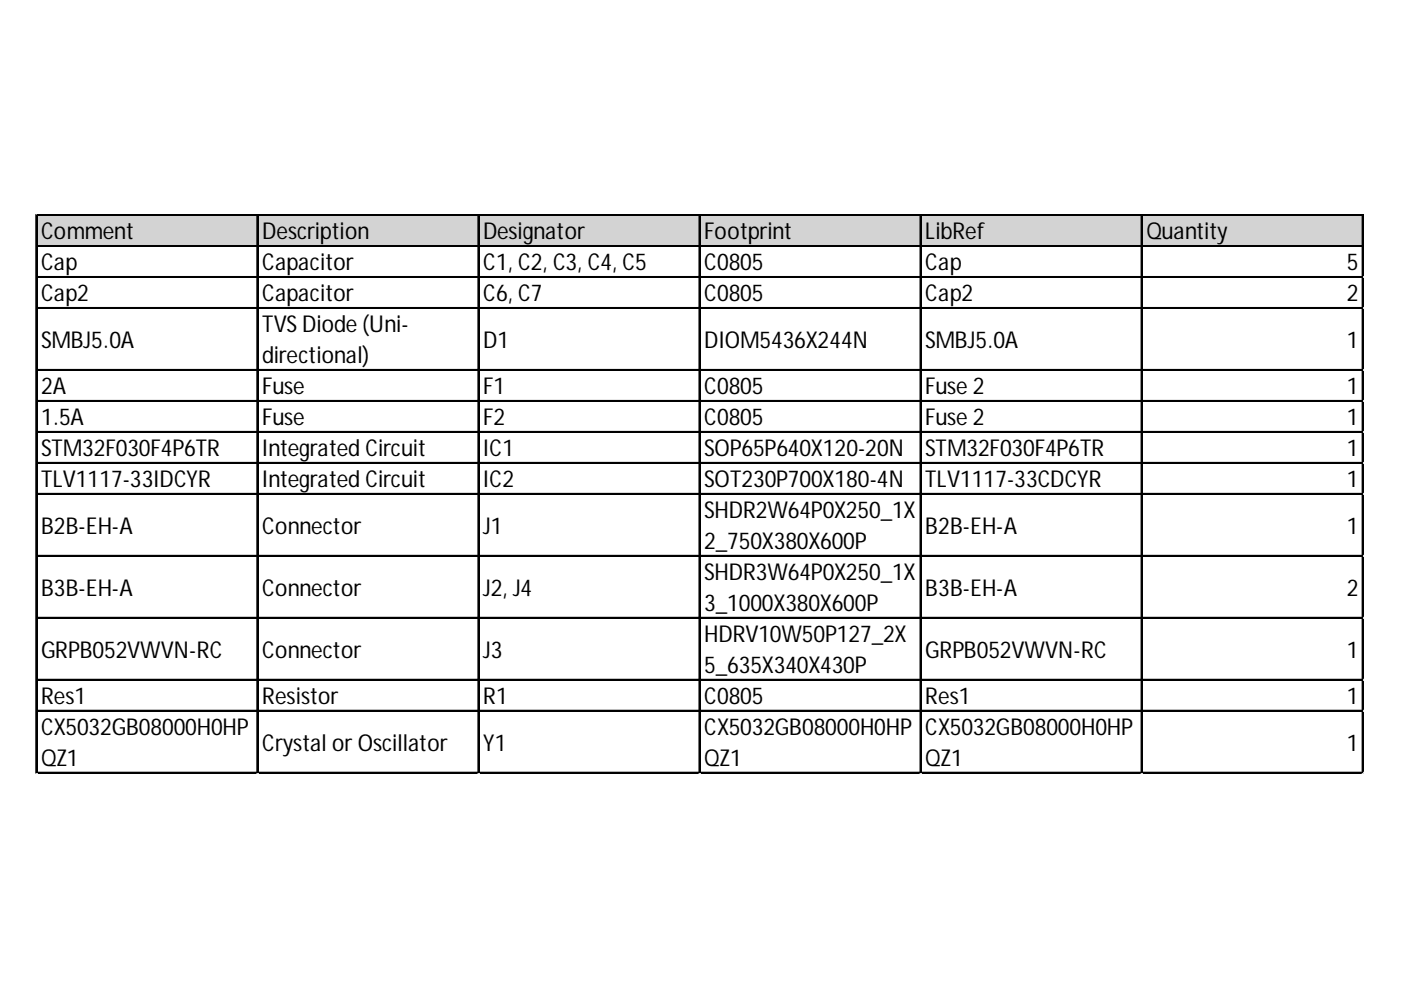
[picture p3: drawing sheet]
<svg xmlns="http://www.w3.org/2000/svg" width="297mm" height="210mm" viewBox="0 0 297 210" stroke-linecap="round" stroke-linejoin="round" font-family="sans-serif">
<defs><g id="words">
<g font-size="4.9">
<text x="8.7" y="50.8">Comment</text>
<text x="55.6" y="50.8">Description</text>
<text x="102.4" y="50.8">Designator</text>
<text x="149.3" y="50.8">Footprint</text>
<text x="196.2" y="50.8">LibRef</text>
<text x="243.1" y="50.8">Quantity</text>
<text x="8.7" y="57.3">Cap</text>
<text x="55.6" y="57.3">Capacitor</text>
<text x="102.4" y="57.3">C1, C2, C3, C4, C5</text>
<text x="149.3" y="57.3">C0805</text>
<text x="196.2" y="57.3">Cap</text>
<text x="285.5" y="57.3">5</text>
<text x="8.7" y="63.9">Cap2</text>
<text x="55.6" y="63.9">Capacitor</text>
<text x="102.4" y="63.9">C6, C7</text>
<text x="149.3" y="63.9">C0805</text>
<text x="196.2" y="63.9">Cap2</text>
<text x="285.5" y="63.9">2</text>
<text x="55.6" y="70.5">TVSDiode (Uni-</text>
<text x="8.7" y="73.7">SMBJ5.0A</text>
<text x="55.6" y="77">directional)</text>
<text x="102.4" y="73.7">D1</text>
<text x="149.3" y="73.7">DIOM5436X244N</text>
<text x="196.2" y="73.7">SMBJ5.0A</text>
<text x="285.5" y="73.7">1</text>
<text x="8.7" y="83.6">2A</text>
<text x="55.6" y="83.6">Fuse</text>
<text x="102.4" y="83.6">F1</text>
<text x="149.3" y="83.6">C0805</text>
<text x="196.2" y="83.6">Fuse 2</text>
<text x="285.5" y="83.6">1</text>
<text x="8.7" y="90.2">1.5A</text>
<text x="55.6" y="90.2">Fuse</text>
<text x="102.4" y="90.2">F2</text>
<text x="149.3" y="90.2">C0805</text>
<text x="196.2" y="90.2">Fuse 2</text>
<text x="285.5" y="90.2">1</text>
<text x="8.7" y="96.7">STM32F030F4P6TR</text>
<text x="55.6" y="96.7">Integrated Circuit</text>
<text x="102.4" y="96.7">IC1</text>
<text x="149.3" y="96.7">SOP65P640X120-20N</text>
<text x="196.2" y="96.7">STM32F030F4P6TR</text>
<text x="285.5" y="96.7">1</text>
<text x="8.7" y="103.3">TLV1117-33IDCYR</text>
<text x="55.6" y="103.3">Integrated Circuit</text>
<text x="102.4" y="103.3">IC2</text>
<text x="149.3" y="103.3">SOT230P700X180-4N</text>
<text x="196.2" y="103.3">TLV1117-33CDCYR</text>
<text x="285.5" y="103.3">1</text>
<text x="8.7" y="113.2">B2B-EH-A</text>
<text x="55.6" y="113.2">Connector</text>
<text x="102.4" y="113.2">J1</text>
<text x="149.3" y="109.9">SHDR2W64P0X250_1X</text>
<text x="196.2" y="113.2">B2B-EH-A</text>
<text x="285.5" y="113.2">1</text>
<text x="149.3" y="116.4">2_750X380X600P</text>
<text x="149.3" y="123">SHDR3W64P0X250_1X</text>
<text x="8.7" y="126.3">B3B-EH-A</text>
<text x="55.6" y="126.3">Connector</text>
<text x="102.4" y="126.3">J2, J4</text>
<text x="149.3" y="129.6">3_1000X380X600P</text>
<text x="196.2" y="126.3">B3B-EH-A</text>
<text x="285.5" y="126.3">2</text>
<text x="149.3" y="136.1">HDRV10W50P127_2X</text>
<text x="8.7" y="139.4">GRPB052VWVN-RC</text>
<text x="55.6" y="139.4">Connector</text>
<text x="102.4" y="139.4">J3</text>
<text x="149.3" y="142.7">5_635X340X430P</text>
<text x="196.2" y="139.4">GRPB052VWVN-RC</text>
<text x="285.5" y="139.4">1</text>
<text x="8.7" y="149.3">Res1</text>
<text x="55.6" y="149.3">Resistor</text>
<text x="102.4" y="149.3">R1</text>
<text x="149.3" y="149.3">C0805</text>
<text x="196.2" y="149.3">Res1</text>
<text x="285.5" y="149.3">1</text>
<text x="8.7" y="155.9">CX5032GB08000H0HP</text>
<text x="149.3" y="155.9">CX5032GB08000H0HP</text>
<text x="196.2" y="155.9">CX5032GB08000H0HP</text>
<text x="55.6" y="159.1">Crystal orOscillator</text>
<text x="102.4" y="159.1">Y1</text>
<text x="285.5" y="159.1">1</text>
<text x="8.7" y="162.4">QZ1</text>
<text x="149.3" y="162.4">QZ1</text>
<text x="196.2" y="162.4">QZ1</text>
</g>
</g></defs>
<path d="M7.8 45.7h281.4v6.7h-281.4z" fill="#d3d3d3"/>
<g fill="none" stroke="#000" stroke-width=".27">
<path d="M7.6 45.5v118.5M7.7 45.5v118.5M7.9 45.5h281.2M7.9 45.6h281.2M7.9 52.1h281.2M7.9 52.2h281.2M7.9 58.7h281.2M7.9 58.8h281.2M54.5 45.8v118.2M54.6 45.8v118.2M101.4 45.8v118.2M101.5 45.8v118.2"/>
<path d="M148.2 45.8v118.2M148.4 45.8v118.2M195.1 45.8v118.2M195.2 45.8v118.2M242 45.8v118.2M242.1 45.8v118.2M288.8 45.8v118.2M289 45.8v118.2M7.9 65.2h281.2M7.9 65.4h281.2M7.9 78.4h281.2M7.9 78.5h281.2"/>
<path d="M7.9 84.9h281.2M7.9 85.1h281.2M7.9 91.5h281.2M7.9 91.6h281.2M7.9 98.1h281.2M7.9 98.2h281.2M7.9 104.6h281.2M7.9 104.8h281.2M7.9 117.8h281.2M7.9 117.9h281.2M7.9 130.9h281.2M7.9 131h281.2"/>
<path d="M7.9 144h281.2M7.9 144.2h281.2M7.9 150.6h281.2M7.9 150.8h281.2M7.9 163.8h281.2M7.9 163.9h281.2"/>
</g>
<path d="M7.6 164v.1" fill="none" stroke="#d4d4d4" stroke-width=".27"/>
<path d="M7.6 164l.3 .1z" fill="#d4d4d4"/>
<path d="M54.5 164v.1" fill="none" stroke="#d4d4d4" stroke-width=".27"/>
<path d="M54.5 164l.3 .1z" fill="#d4d4d4"/>
<path d="M101.4 164v.1" fill="none" stroke="#d4d4d4" stroke-width=".27"/>
<path d="M101.4 164l.2 .1z" fill="#d4d4d4"/>
<path d="M148.2 164v.1" fill="none" stroke="#d4d4d4" stroke-width=".27"/>
<path d="M148.2 164l.3 .1z" fill="#d4d4d4"/>
<path d="M195.1 164v.1" fill="none" stroke="#d4d4d4" stroke-width=".27"/>
<path d="M195.1 164l.3 .1z" fill="#d4d4d4"/>
<path d="M242 164v.1" fill="none" stroke="#d4d4d4" stroke-width=".27"/>
<path d="M242 164l.2 .1z" fill="#d4d4d4"/>
<path d="M288.8 164v.1" fill="none" stroke="#d4d4d4" stroke-width=".27"/>
<path d="M288.8 164l.3 .1z" fill="#d4d4d4"/>
<path d="M289.1 58.7h.1" fill="none" stroke="#d4d4d4" stroke-width=".27"/>
<path d="M289.1 58.7l.1 .2z" fill="#d4d4d4"/>
<path d="M289.1 65.2h.1" fill="none" stroke="#d4d4d4" stroke-width=".27"/>
<path d="M289.1 65.2l.1 .3z" fill="#d4d4d4"/>
<path d="M289.1 78.4h.1" fill="none" stroke="#d4d4d4" stroke-width=".27"/>
<path d="M289.1 78.4l.1 .2z" fill="#d4d4d4"/>
<path d="M289.1 84.9h.1" fill="none" stroke="#d4d4d4" stroke-width=".27"/>
<path d="M289.1 84.9l.1 .3z" fill="#d4d4d4"/>
<path d="M289.1 91.5h.1" fill="none" stroke="#d4d4d4" stroke-width=".27"/>
<path d="M289.1 91.5l.1 .3z" fill="#d4d4d4"/>
<path d="M289.1 98.1h.1" fill="none" stroke="#d4d4d4" stroke-width=".27"/>
<path d="M289.1 98.1l.1 .2z" fill="#d4d4d4"/>
<path d="M289.1 104.6h.1" fill="none" stroke="#d4d4d4" stroke-width=".27"/>
<path d="M289.1 104.6l.1 .3z" fill="#d4d4d4"/>
<path d="M289.1 117.8h.1" fill="none" stroke="#d4d4d4" stroke-width=".27"/>
<path d="M289.1 117.8l.1 .2z" fill="#d4d4d4"/>
<path d="M289.1 130.9h.1" fill="none" stroke="#d4d4d4" stroke-width=".27"/>
<path d="M289.1 130.9l.1 .3z" fill="#d4d4d4"/>
<path d="M289.1 144h.1" fill="none" stroke="#d4d4d4" stroke-width=".27"/>
<path d="M289.1 144l.1 .3z" fill="#d4d4d4"/>
<path d="M289.1 150.6h.1" fill="none" stroke="#d4d4d4" stroke-width=".27"/>
<path d="M289.1 150.6l.1 .3z" fill="#d4d4d4"/>
<path d="M289.1 163.8h.1" fill="none" stroke="#d4d4d4" stroke-width=".27"/>
<path d="M289.1 163.8l.1 .2z" fill="#d4d4d4"/>
<use href="#words"/>
</svg>
